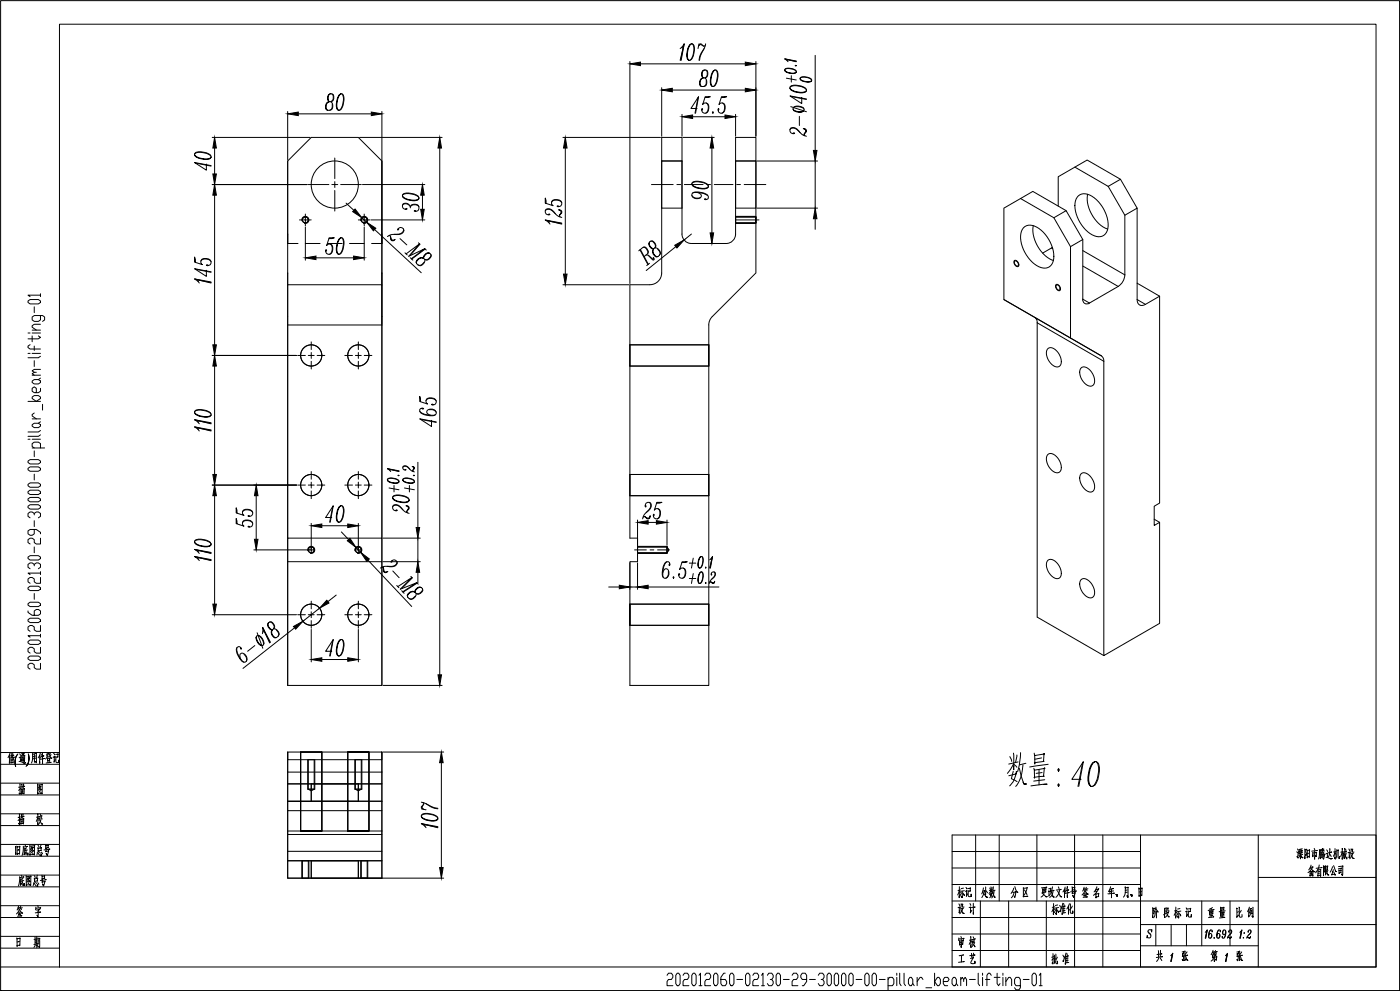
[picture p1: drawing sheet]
<svg xmlns="http://www.w3.org/2000/svg" width="2378mm" height="1682mm" viewBox="0 0 2378 1682" stroke-linecap="round" stroke-linejoin="round" font-family="sans-serif">
<defs><g id="words">
<text font-size="74.1" x="1710" y="1336">数量：40</text>
<g font-size="26.9">
<text x="1786" y="1554">标准化</text>
<text x="28" y="1610">日 期</text>
</g>
<g font-size="26.5">
<text x="25" y="1454">旧底图总号</text>
<text x="30" y="1506">底图总号</text>
<text x="1667" y="1525">处数</text>
<text x="1837" y="1525">签 名</text>
<text x="1785" y="1638">批 准</text>
<text x="1963" y="1633">共 1 张</text>
<text x="2056" y="1633">第 1 张</text>
</g>
<g font-size="26">
<text x="30" y="1401">描 校</text>
<text x="1626" y="1525">标记</text>
<text x="1717" y="1525">分 区</text>
<text x="1881" y="1525">年、月、日</text>
<text x="1626" y="1553">设 计</text>
<text x="27" y="1557">签 字</text>
<text x="1957" y="1560">阶 段 标 记</text>
<text x="1627" y="1609">审 核</text>
</g>
<g font-size="25.6">
<text x="1767" y="1525">更改文件号</text>
<text x="2051" y="1559">重 量</text>
</g>
<g font-size="25.1">
<text x="31" y="1349">描 图</text>
<text x="1627" y="1637">工 艺</text>
</g>
<text font-size="24.3" x="2100" y="1558">比 例</text>
<text font-size="20.3" x="2046" y="1594">16.692</text>
</g></defs>
<!-- layer: 0 -->
<g fill="none" stroke="#000" stroke-width="1.7">
<path d="M1 1h2376v1680h-2376zM101 41h2236v1600h-2236zM1160 80l-4 22M1161 78l-3 3M1162 74l-7 28M1174 74a14 14 0 0 0-7 12 15 15 0 0 0 3 16 8 8 0 0 0 8-8 17 17 0 0 0-2-20 8 8 0 0 0-7 8l-1 4a18 18 0 0 0 2 16M1176 74a26 26 0 0 1-4 28M1186 78l3-4h2l4 4M1187 77l2-1 6 2 3-1M1187 74l-1 8M1199 74l-3 8a42 42 0 0 0-8 20M1155 82l7-8-5 28"/>
<path d="M1196 82a36 36 0 0 0-9 20M1333 100l20 5M1385 94v161M1070 104v377M1088 108h178M1196 119a8 8 0 0 0-2 13l7-1a10 10 0 0 0 0-11l-2-1a8 8 0 0 0-7 5 8 8 0 0 0 2 8M1199 119a8 8 0 0 1-2 13 8 8 0 0 1 3 10 8 8 0 0 1-8 5 8 8 0 0 1-4-8 8 8 0 0 1 6-7 9 9 0 0 0-2 15M1214 119a14 14 0 0 0-7 12 15 15 0 0 0 3 16 8 8 0 0 0 8-8 17 17 0 0 0-2-20 8 8 0 0 0-7 8l-1 4a18 18 0 0 0 2 16M1216 119a26 26 0 0 1-4 28M1284 104v127M1333 119a16 16 0 0 0 20 3 10 10 0 0 0-13-6 5 5 0 0 0-7 3 18 18 0 0 0 20 3M1333 118a18 18 0 0 1 20 3"/>
<path d="M1336 101l2 2M1337 101l16 3M1351 111h2zM1353 104l-20-4 6 5M1200 136l-1 8-4 3M1336 133l17 3M1344 128v11M1359 134a16 16 0 0 0 20 3 10 10 0 0 0-12-7 5 5 0 0 0-8 4 18 18 0 0 0 20 3M1359 133a18 18 0 0 1 20 3M561 159a8 8 0 0 0-2 14l6-2a10 10 0 0 0 1-10l-3-2a8 8 0 0 0-6 5 8 8 0 0 0 2 9M563 159a8 8 0 0 1-1 14 8 8 0 0 1 3 9 8 8 0 0 1-8 5 8 8 0 0 1-1-13l3-1a9 9 0 0 0-2 14M579 159a18 18 0 0 0-8 18 7 7 0 0 0 5 10 14 14 0 0 0 7-12 15 15 0 0 0-2-16 8 8 0 0 0-7 8 24 24 0 0 0 1 20"/>
<path d="M581 159a26 26 0 0 1-5 28M1124 149v82M1142 153h124M1342 150a23 23 0 0 0 25 7l3-3a8 8 0 0 0-8-8l-4-1a15 15 0 0 0-16 3 8 8 0 0 0 8 7 24 24 0 0 0 20-1M1342 148a26 26 0 0 1 28 4M564 177l-1 8-3 2M1186 165l-5 27M1198 165l9-1h-9l-4 13a6 6 0 0 1 6-2 6 6 0 0 1 4 5 9 9 0 0 1-8 12 5 5 0 0 1-3-8v3M1200 175a11 11 0 0 1-1 17M1226 165l8-1h-8l-5 13a6 6 0 0 1 7-2 6 6 0 0 1 4 5 9 9 0 0 1-8 12 5 5 0 0 1-4-8v3M1227 175a11 11 0 0 1-1 17M1343 164l27 5"/>
<path d="M1362 165v11l-20-13 28 5M489 189v82M507 193h124M649 189v974M1158 194v37M1176 198h55M1184 184h-10l13-20-6 28M1211 189v3l-1-1zM1249 194v37M1343 181l27 9M1347 185a12 12 0 0 0 19 2v-2a10 10 0 0 0-10-6 10 10 0 0 0-9 6 16 16 0 0 0 18 4M1349 182a17 17 0 0 1 17 3"/>
<path d="M1358 197v16M1342 220a8 8 0 0 1 12 0l5 5M361 233h166M611 233h140M956 233h166M1160 233h53M1347 226l2-1 1 1a6 6 0 0 1-7-2 6 6 0 0 1 1-7 6 6 0 0 1 7 0l6 5a19 19 0 0 0 13 9M1366 228l4-5v-2l-2-2-3-1 3 3v2l-2 5 1 2M365 251v44M747 251v894M960 251v214M1209 251v144"/>
<path d="M331 263a23 23 0 0 0 25 7l3-3a8 8 0 0 0-8-8h-4a15 15 0 0 0-16 2 8 8 0 0 0 8 7l4 1a18 18 0 0 0 16-2M331 261a26 26 0 0 1 28 4M332 277l27 5M351 278v11l-20-13 28 5M489 273v140M649 273v140M1124 273v80h34v-80M1124 273h34M1249 273h35M1284 273v80h-35v-80M1286 273h103M1385 273v80"/>
<path d="M1826 284l21-12 56 32M361 313h161M616 313h106M1175 313a23 23 0 0 0 26 7l2-3a8 8 0 0 0-8-8h-4a15 15 0 0 0-16 2 8 8 0 0 0 8 7 24 24 0 0 0 20-1M1175 311a26 26 0 0 1 28 4M1882 316l-56-32-28 16v50M1882 316l21-12 29 49M1882 316l29 49M365 331v254M684 333a14 14 0 0 0 12 7 15 15 0 0 0 16-3 8 8 0 0 0-8-8h-4a15 15 0 0 0-16 2 8 8 0 0 0 8 7l4 1a18 18 0 0 0 16-2M684 331a26 26 0 0 1 28 4M718 331v24"/>
<path d="M1175 332a11 11 0 0 0 15 3M1177 328a34 34 0 0 1 25 4M1185 327a6 6 0 0 1 5 2 6 6 0 0 1 0 6 9 9 0 0 1-15-6l2-1a27 27 0 0 1 25 3l1 5-4 3-2-1 1-1 1 1M1734 337l20-12 57 33M1832 332a21 21 0 0 1 27 4 58 58 0 0 1 22 55 16 16 0 0 1-26 8 59 59 0 0 1-28-58zM1847 330a58 58 0 0 0 35 59M588 345l13 12M684 348a8 8 0 0 1 12 0M697 353a7 7 0 0 1 8-6 7 7 0 0 1 7 8 5 5 0 0 1-8 3h2M712 351a9 9 0 0 0-15 0 7 7 0 0 0-6-6 7 7 0 0 0-7 3 5 5 0 0 0 2 6 5 5 0 0 0 6 1h-3M926 358a8 8 0 0 1 12 0l6 5M928 345l-2-9v9l14 4a6 6 0 0 1-3-6 6 6 0 0 1 5-4 9 9 0 0 1 12 8 5 5 0 0 1-8 3l2-1 1 1"/>
<path d="M937 343a11 11 0 0 1 17 1M1286 353h103M1705 353l29-16 56 33 28 49v155l-113-66zM513 375a6 6 0 0 1 5-8 6 6 0 0 1 7 7 6 6 0 0 1-8 5M519 363v10h-10M524 373h-5v10M524 373h5M613 375a6 6 0 0 1 5-8 6 6 0 0 1 7 7 6 6 0 0 1-8 5M614 369l9 8M619 363v10h-10M624 373h-5v10M624 373h5"/>
<path d="M631 373h91M926 373l28 7M930 374l3 4M932 364l1-1 1 1a6 6 0 0 1-7-2 6 6 0 0 1 1-7 6 6 0 0 1 8 0l5 5a19 19 0 0 0 13 9M932 375l22 5M950 366l4-5v-2l-1-2-4-1 4 3v2l-3 5 2 2M954 379l-28-6 8 7M1249 368v10v-10M1249 378h35M1249 368h35M1249 379h35M1249 367h35"/>
<path d="M1284 368v10v-10M1385 371v18M1790 370l21-12 28 49-21 12M519 385v57M619 385v57M636 390l80 73M677 388v2h-2a6 6 0 0 1 7-4 6 6 0 0 1 4 6 6 6 0 0 1-5 5l-7 1a19 19 0 0 0-16 3M685 389a8 8 0 0 1-8 8l-7 1M1158 397a16 16 0 0 0 16 16h59a16 16 0 0 0 16-16M1158 397v-164h-34v230a20 20 0 0 1-20 20h-34v430h13v40h-13v210h134v-613l1-6 4-6 75-75v-230h-35v164M1174 397l-12 10M1738 387a19 19 0 0 1 27 1 59 59 0 0 1 24 55 17 17 0 0 1-28 8 58 58 0 0 1-26-59z"/>
<path d="M1755 383a58 58 0 0 0 34 59M559 405l9-1h-9l-4 13a6 6 0 0 1 6-3 6 6 0 0 1 4 6 9 9 0 0 1-8 12 5 5 0 0 1-3-8l1 1-1 1M561 414a11 11 0 0 1-1 18M579 404a23 23 0 0 0-7 25l3 3a8 8 0 0 0 8-8 18 18 0 0 0-2-20 8 8 0 0 0-7 8 24 24 0 0 0 1 20M581 404a26 26 0 0 1-5 28M660 400l3 1 2 5 2 2 4-2-3 3h-2l-2-2-1-6M680 405l11 11M711 412l2 3-16 19M1092 420a9 9 0 0 1 8 11M1103 411a8 8 0 0 0 7 11l4-4a8 8 0 0 0-9-9 8 8 0 0 0-2 9 8 8 0 0 0 7 4M1105 409a8 8 0 0 1 7 12 8 8 0 0 1 9 5 8 8 0 0 1-4 10 8 8 0 0 1-7-5 8 8 0 0 1 0-9 9 9 0 0 0 7 14M1148 419l-50 40"/>
<path d="M1788 420l-2 1M1839 407v101M537 438h64M688 429l4 4M690 431l23-17-19 21 28-13-23 17M697 437l4 5M722 422l2 3M722 423l-23 17M730 430a8 8 0 0 0-11 8l6 4a11 11 0 0 0 8-8l-1-2a8 8 0 0 0-9-1 8 8 0 0 0-4 7M732 432a8 8 0 0 1-11 8 8 8 0 0 1-4 9 8 8 0 0 1-9-2 8 8 0 0 1 8-10l3 1a9 9 0 0 0-11 9M1085 426l7-6a8 8 0 0 1 8 11l-6 5M1087 424l14 25"/>
<path d="M1088 424l13 25M1097 433h4l9 9 1-2-1-3M1101 433l7 6h3l-1-1M1117 422l4 7-1 4M1786 421l-15 9M1786 421l2 1M1839 425l72 42M332 445l-1-9v9l13 4a6 6 0 0 1-3-6 6 6 0 0 1 6-4 9 9 0 0 1 12 8 6 6 0 0 1-8 3h2M332 457l27 5M341 443a11 11 0 0 1 18 1M351 459v10l-20-13 28 5M721 445l-6 5h-5"/>
<path d="M1103 447l-4 4M1723 442a6 6 0 0 1 7 4 6 6 0 0 1-1 7 7 7 0 0 1-6-11zM1724 443a6 6 0 0 1 5 9 6 6 0 0 1-5-9zM1839 452l60 34M331 473l28 7M335 474l2 4M336 475l23 5M359 479l-28-6 8 7M649 463v-190l-40-40h-80l-40 40v890h160v-210h-160v-40h160v40M1911 467l-3 10-9 9M1911 467v-102l21-12v155M69 499v4"/>
<path d="M956 483h112M1794 483a6 6 0 0 1 6 3 6 6 0 0 1-1 8 7 7 0 0 1-5-11zM1795 484a6 6 0 0 1 5 8 6 6 0 0 1-5-8zM1899 486l-48 28M1932 481l38 22M48 511l3-3h14l4 3v2l-4 3h-14l-3-3zM69 501h-21l3 2M1705 508l166 96M1839 508a7 7 0 0 0 4 7 7 7 0 0 0 8-1M1839 508l12 6M1932 508a9 9 0 0 0 4 10 9 9 0 0 0 10-1l24-14v351l-9 5v33l9-5v171l-95 55v-500M1932 508l14 9"/>
<path d="M58 521v10M69 536v7l-4 2h-7l-3-2v-5l3-2h14l4 2v5l-4 2M1758 539l3 4 1 5M69 550h-11l-3 3v2l7 5M489 552h160M1762 548l113 65M1762 548v499l113 66M48 565h3M55 570v10M55 565h14M55 560h14M65 570l4 3-4 2h-17"/>
<path d="M1818 574l53 30M48 600h3M51 585l-3 2v3l3 2h18M55 600h14M58 587v8M529 598v5h-5M529 580v13M609 598v5h-5M609 580v13M1070 585h134M1780 591a15 15 0 0 1 19 10 16 16 0 0 1 0 21 17 17 0 0 1-19-12l-3-9 1-6zM58 612v10"/>
<path d="M69 605l-4 2h-17M361 603h143M506 603h13M529 613v13M534 603h-5v5M539 603h13M586 603h13M609 613v13M614 603h-5v5M619 603h13M1871 604l3 4 1 5M55 637h14"/>
<path d="M62 632h-4l-3 2 3 3M69 627h-11l-3 2 3 3M365 621v184M1070 621h134M1204 621v-36v36M1836 625a13 13 0 0 1 18 7 18 18 0 0 1 2 22 15 15 0 0 1-18-9l-3-7-1-6zM55 647l3-3h7l4 3v2l-4 3h-7l-3-3zM69 659v5l-4 2h-7l-3-2v-5l3-2 4 2v7M69 642l-4 2M55 674l3-3h7l4 3v2l-7 5-7-5zM724 680a11 11 0 0 1 17 1M48 681h21"/>
<path d="M72 686v10M331 699a26 26 0 0 1 28 4M713 698a27 27 0 0 0 27 6M714 681l-1-8v8l13 5a6 6 0 0 1-2-6 6 6 0 0 1 5-5 9 9 0 0 1 12 8 5 5 0 0 1-8 4l1-1 2 1M717 694h3l-3-1-4 2a8 8 0 0 0 8 9l4 1a13 13 0 0 0 16-3 9 9 0 0 0-7-8 9 9 0 0 0-9 4 7 7 0 0 0 7 7M729 695a11 11 0 0 1 12 5M55 711h14M58 701l-3 3v2l7 5M69 716l-4 2M331 700a23 23 0 0 0 25 7l3-2a8 8 0 0 0-8-8l-4-1a15 15 0 0 0-16 3 8 8 0 0 0 8 7h4a18 18 0 0 0 16-1M331 712l28 7M335 713l2 4"/>
<path d="M336 714l23 5M359 718l-28-6 8 7M714 712l27 5M733 713v11l-20-13 28 5M55 721l3-3h7l4 3v2l-4 3h-7l-3-3zM69 738l-4 3h-17M69 731l-4 2h-17M331 725l28 7M335 725l2 4M336 726l23 5M359 730l-28-5 8 7M48 746h3"/>
<path d="M55 746h14M55 760h21M58 760l-3-2v-5l3-3h7l4 3v7M58 765v10M1780 771a15 15 0 0 1 19 10 16 16 0 0 1 0 21 18 18 0 0 1-20-15l-2-10zM48 795l3-3h14l4 3v2l-4 3h-14l-3-3zM48 783l3-3h14l4 3v2l-4 3h-14l-3-3zM658 796l20 4M661 796l2 3M662 797l16 3M678 799l-20-3 6 4M684 793a5 5 0 0 1 9 0l3 4"/>
<path d="M688 797h2a4 4 0 0 1-5-1 4 4 0 0 1 1-5 4 4 0 0 1 5 0l3 3a14 14 0 0 0 10 7M701 799l3-3v-2l-4-2 3 2-2 5 1 1M710 785v110M58 805v10M529 818v5h-5M529 800v13M609 818v5h-5M609 800v13M658 815a16 16 0 0 0 20 3 10 10 0 0 0-12-7 5 5 0 0 0-8 4 18 18 0 0 0 20 3M658 814a18 18 0 0 1 20 3M676 807h2zM684 815a16 16 0 0 0 20 3 10 10 0 0 0-12-7 5 5 0 0 0-8 4 18 18 0 0 0 20 3"/>
<path d="M684 814a18 18 0 0 1 20 3M702 807h2zM1070 805h134M1204 805v36h-134M1836 804a13 13 0 0 1 18 8 18 18 0 0 1 2 22 15 15 0 0 1-18-10l-3-6-1-7zM48 834l3-2h14l4 2v3l-4 2h-14l-3-2zM48 822l3-2h14l4 2v3l-4 2h-14l-3-2zM361 823h143M506 823h13M529 833v13M534 823h-5v5M539 823h13"/>
<path d="M586 823h13M609 833v13M614 823h-5v5M619 823h13M661 828l17 3M669 824v11M687 828l17 3M695 824v11M48 859l3-2h14l4 2v3l-4 2h-14l-3-2zM48 847l3-3h14l4 3v2l-4 3h-14l-3-3zM365 841v184M435 841v74"/>
<path d="M565 860l-5 26M579 858a23 23 0 0 0-7 26l3 2a8 8 0 0 0 8-8 18 18 0 0 0-2-20 8 8 0 0 0-7 8 24 24 0 0 0 1 20M581 858a26 26 0 0 1-5 28M667 845a18 18 0 0 0 17 8 7 7 0 0 0 11-5 14 14 0 0 0-12-7 15 15 0 0 0-16 3 8 8 0 0 0 8 7 24 24 0 0 0 20-1M667 844a26 26 0 0 1 28 4M1097 858v3a6 6 0 0 1 1-8 6 6 0 0 1 8 2 6 6 0 0 1-1 7l-4 5a19 19 0 0 0-10 14M1103 853a8 8 0 0 1 0 12l-5 5M1116 854l8-1h-8l-5 13a6 6 0 0 1 7-3 6 6 0 0 1 4 6 9 9 0 0 1-8 12 5 5 0 0 1-3-8v1v1M58 874v-2l-3-3h-4l-3 3v4l3 3M58 872l4-3h3l4 3v4l-4 3M403 871l-2-9v9l13 4a6 6 0 0 1-2-6 6 6 0 0 1 5-5 9 9 0 0 1 12 8 5 5 0 0 1-8 4h3M412 869a11 11 0 0 1 17 1"/>
<path d="M563 878h-10l13-20-5 28M667 860a8 8 0 0 1 12 0l5 5M672 866l2-1 1 1a6 6 0 0 1-7-2 6 6 0 0 1 1-7 6 6 0 0 1 7 0l6 5a19 19 0 0 0 13 9M691 868l4-4v-3l-1-2-4-1 4 3v3l-3 4 1 2M1095 877l4 4h3l2-2v-4l-2 4h-3l-4-2-3 1M1117 863a11 11 0 0 1 0 18M58 899v7l-3 3h-4l-3-3v-5l3-2h11l7 5v2M58 884v10M403 889l-2-9v9l13 4a6 6 0 0 1-2-6 6 6 0 0 1 5-4 9 9 0 0 1 12 7 5 5 0 0 1-8 4h3M412 887a11 11 0 0 1 17 1M529 888v43M547 892h44"/>
<path d="M609 888v43M1083 883v42M1101 887h14M1133 883v42M1961 881l9 6M69 913v10h-7l-4-2v-5l-3-3h-4l-3 3v5l3 2M331 919a26 26 0 0 1 28 4M489 913v-430h160v430M580 903l12 13M651 913h63M710 913v40M58 928v10"/>
<path d="M331 920a23 23 0 0 0 25 7l3-2a8 8 0 0 0-8-8 18 18 0 0 0-20 2 8 8 0 0 0 8 7 24 24 0 0 0 20-1M331 933l28 6M335 933l2 4M336 934l23 5M359 938l-28-5 8 6M431 933h96M523 935a6 6 0 0 1 5-8 6 6 0 0 1 7 7 6 6 0 0 1-8 5M529 928v5h-5M534 933h-5v5M603 935a6 6 0 0 1 5-8 6 6 0 0 1 7 7 6 6 0 0 1-8 5M605 929l8 9M609 928v5h-5"/>
<path d="M614 933h-5v5M1083 928h50l3 5-3 5h-50M1083 927h50v12h-50M1083 928h50M1083 938h50M1083 928v10M1133 928l3 5-3 5M1133 928v10M48 946l3-3h14l4 3v2l-4 3h-14l-3-3zM58 958l4-3h3l4 3v5l-4 2M331 945l28 7M335 946l2 3"/>
<path d="M336 946l23 5M359 950l-28-5 8 7M625 951l74 78M651 953h63M666 952v2h-2a6 6 0 0 1 7-3 6 6 0 0 1 4 6 6 6 0 0 1-6 4l-7 1a19 19 0 0 0-16 2M674 953a8 8 0 0 1-9 8h-7M1070 955v45M1083 955v45M1133 953a27 27 0 0 0-6 27M1137 957v3l1-3-3-4a8 8 0 0 0-8 8l-1 4a13 13 0 0 0 2 16 9 9 0 0 0 8-6 9 9 0 0 0-3-10 7 7 0 0 0-7 7M1159 955l8-2h-8l-5 14a6 6 0 0 1 7-3 6 6 0 0 1 4 5 9 9 0 0 1-8 12 5 5 0 0 1-3-8v2v1M1171 956h11"/>
<path d="M1178 947l-3 17M1191 945a16 16 0 0 0-3 19 10 10 0 0 0 7-12 5 5 0 0 0-4-7 18 18 0 0 0-3 19M1192 945a18 18 0 0 1-3 19M1205 950l5-5-3 19M1209 948l-3 16M1210 947l-3 2M1210 945l-5 19M1780 951a15 15 0 0 1 19 9 16 16 0 0 1 0 22 18 18 0 0 1-20-16l-2-9zM58 960v-2l-3-3h-4l-3 3v5l3 2M69 973h-21l3 2M69 970v5M649 963l2 1 1 5 2 2 5-1-4 2h-2l-2-2v-6"/>
<path d="M667 969l11 12M698 978l2 3-18 18M710 971v18M1135 969a11 11 0 0 1-4 12M1144 979v2zM1160 964a11 11 0 0 1 0 17M1178 974l-3 16M1191 971a16 16 0 0 0-3 19 10 10 0 0 0 7-12 5 5 0 0 0-4-7 18 18 0 0 0-3 19M1192 971a18 18 0 0 1-3 19M1199 962v2zM1209 974v2a4 4 0 0 1 1-5 4 4 0 0 1 5 1 4 4 0 0 1 0 5l-3 4a14 14 0 0 0-7 9M1213 971a5 5 0 0 1 0 8l-4 4"/>
<path d="M48 997l3-2h14l4 2v3l-4 2h-14l-3-2zM69 980v10h-7l-4-2v-5l-3-3h-4l-3 3v5l3 2M674 994l4 4M676 996l24-16-20 20 28-11-24 16M708 989l2 3M709 990l-24 15M716 997a8 8 0 0 0-11 8l2 2a7 7 0 0 0 8 0 7 7 0 0 0 3-8 8 8 0 0 0-9-1 8 8 0 0 0-4 7M718 999a8 8 0 0 1-11 8 8 8 0 0 1-5 9 8 8 0 0 1-10-3 8 8 0 0 1 4-8 8 8 0 0 1 9 0 9 9 0 0 0-13 8M1034 996h18M1070 996h13M1101 996h120M1171 982h11"/>
<path d="M1199 988v2zM1207 988l3 2h2l2-3-2 2-5-1h-2M1836 984a13 13 0 0 1 18 7 18 18 0 0 1 2 23 15 15 0 0 1-18-10l-3-7-1-6zM58 1007v10M571 1010l-14 11M682 1003l4 4M706 1012l-7 5-4-1M48 1037v2l7 5h10l4-2v-5l-4-3h-3l-4 3v7M48 1025l3-3h14l4 3v2l-4 3h-14l-3-3zM529 1038v5h-5M529 1020v13M543 1032l-28 23"/>
<path d="M609 1038v5h-5M609 1020v13M1070 1025v36v-36M1070 1025h134v36h-134M48 1052l3-3h14l4 3v2l-4 3h-14l-3-3zM361 1043h143M456 1057a8 8 0 0 0 7 12l4-5a10 10 0 0 0-6-9l-3 1a8 8 0 0 0-2 8 8 8 0 0 0 7 5M458 1056a8 8 0 0 1 7 11 8 8 0 0 1 8 6 8 8 0 0 1-3 9 8 8 0 0 1-8-4 8 8 0 0 1 1-9 9 9 0 0 0 7 13M506 1043h13M529 1053v13M534 1043h-5v5M539 1043h13"/>
<path d="M586 1043h13M609 1053v13M614 1043h-5v5M619 1043h13M69 1079h-21l3 2M69 1062v10h-7l-4-3v-5l-3-2h-4l-3 2v5l3 3M69 1076v5M436 1080a12 12 0 0 0 10 16l1-1a12 12 0 0 0-10-16l-1 1a16 16 0 0 0 8 16M437 1074l9 26M439 1079a17 17 0 0 1 8 16M446 1076v-11l13 25M446 1065l12 26"/>
<path d="M448 1069l-1 4M448 1070l11 21M469 1069l4 7-1 4M500 1066l-87 69M529 1068v55M609 1068v55M48 1089l3-3h14l4 3v2l-4 3h-14l-3-3zM69 1099v10h-7l-4-3v-5l-3-2h-4l-3 2v5l3 3M403 1099a27 27 0 0 0 11 25M408 1100l1 1 1 1-1-3-4-1a8 8 0 0 0-2 11l2 4a13 13 0 0 0 11 11 9 9 0 0 0 3-10 9 9 0 0 0-9-5 7 7 0 0 0-1 9M433 1096l-12 9M565 1087l-5 26"/>
<path d="M579 1085a23 23 0 0 0-7 26l3 2a8 8 0 0 0 8-8 18 18 0 0 0-2-20 8 8 0 0 0-7 8 24 24 0 0 0 1 20M581 1085a26 26 0 0 1-5 28M48 1116l3-2h14l4 2v2l-4 3h-14l-3-3zM414 1110a11 11 0 0 1 4 12M547 1119h44M563 1105h-10l13-20-5 28M69 1126v10h-7l-4-3v-5l-3-2h-4l-3 2v5l3 3M651 1163h100M1 1277h100M17 1278l-3 8M19 1278v8M22 1278l-1 8"/>
<path d="M31 1280a20 20 0 0 0-4 21l-1-9 3-10M33 1279l2 3M37 1279l4-1-2 3-1-1 2 2M55 1279v9l-2 7M58 1280l1 14v-3M69 1278l-4 8M70 1280l-1 7M72 1277v19v-4M83 1278l3 9h2l-2-2M85 1278l-1 2M91 1279l2 2v-1M489 1276h160v13h-160z"/>
<path d="M591 1276h36v134h-36h36h-36zM627 1276h-36h36M649 1276v134M651 1276h103M1 1297h100M16 1281v15v-4M18 1288l1 7 3-1v1l1-7-4 1M21 1291h-2M23 1282h1l-6 1M23 1286l2-1-8 1M32 1292l9 4 3-1h-4M33 1286l3-1-2 7"/>
<path d="M37 1282v10v-3M37 1283l5-1v11l-2-2M39 1283v9v-3M41 1285l-3 1M41 1288h-3M46 1299l3-11-1-8a21 21 0 0 1-4 21M55 1280l7-1v16l-2-2 2 1M61 1283l-5 1M61 1287l-5 1M67 1282v14v-3M73 1283h2l-5 1M74 1288l2-1-7 2"/>
<path d="M79 1280l3-1-5 9M79 1281l1 3M80 1286l1 5 4-1v-4l-4 2M81 1291v3M84 1291l-1 3M84 1284l-3 1M85 1294h2l-9 1M87 1281l-2 2M90 1285h3l-1 9 2-5M95 1281l4-1v5h-4M95 1284v9l5 1v-4v4M523 1289v50h12v-50"/>
<path d="M603 1289v50h12v-50M750 1294v179M1 1329h100M524 1339l5 4 5-4M524 1339v-50h10v50M524 1339h10M604 1339l5 4 5-4M604 1339v-50h10v50M604 1339h10M649 1330h-120v30M1 1349h100M489 1360v16h160v-16"/>
<path d="M529 1360h-40h160M529 1360h120M609 1360v-30h-120h160v-20h-160v-34v140M489 1376v69h160v-69M716 1362l8 2a43 43 0 0 0 20 8M716 1373l8 2M718 1362l2 1-3 6 1 4M720 1365l-4 4v2l4 3M724 1364a35 35 0 0 0 20 9M1 1381h100M716 1386a23 23 0 0 0 25 7l3-3a8 8 0 0 0-8-8l-4-1a15 15 0 0 0-16 3 8 8 0 0 0 8 7l4 1a18 18 0 0 0 16-2M716 1384a26 26 0 0 1 28 4"/>
<path d="M716 1398l28 7M720 1399l2 3M721 1400l23 4M1 1401h100M489 1410h160M511 1410v-134h36v134M511 1410h36h-36M649 1410v6h-160v75h40v-30M649 1416v75M744 1403l-28-5 8 7M1617 1417h720v224h-720zM1657 1417v112"/>
<path d="M1697 1417v112M1761 1417v112M1825 1417v224M1873 1417v224M1937 1417v224M2137 1417v224M1 1433h100M2284 1440v1a27 27 0 0 0 3 17l1-3M1 1453h100M489 1445v46h265M649 1445v16h-160h160M1617 1445h320"/>
<path d="M2203 1446l1 2M2204 1441l1 2M2206 1445l-2 10-1-1M2206 1444l1 6v-2l5-1v-4l-5 2M2208 1442v6M2208 1451l-3 6M2209 1448v10v-3M2210 1451l2 5h1l-2-1M2210 1441v7M2212 1441l-6 1M2213 1450l-7 2M2216 1441l1 17v-4"/>
<path d="M2217 1442h2l-1 4 1 3-1 3-1-2 1 2M2220 1442l1 14v-2h2h-1M2221 1444l4-1-1 12-1-1M2223 1448l-2 1M2230 1447v7v-3M2230 1448l7-1-1 7-2-2 2 2M2232 1440l1 3M2233 1445v13v-3M2237 1444h1l-10 1M2241 1442v10l-1 6M2241 1443h3l-1 15-1-2M2242 1450h-1"/>
<path d="M2242 1446l-1 1M2245 1441v2M2245 1450l3-1-1 4M2245 1451v3l5-1-2 5-1-1M2247 1440l-3 11M2248 1447l2 3h1M2248 1455l-4 1M2249 1441l-1 2M2249 1443l-5 1M2249 1446l-5 1M2252 1449l3-1-1 7M2252 1455l9 3 2-1h-3"/>
<path d="M2254 1442l1 3M2258 1449l3 5M2259 1441l-1 9-2 5M2261 1446h1l-6 1M2268 1440v18v-3M2268 1448l1 2M2268 1447l-3 6M2270 1445l-5 1M2271 1442l-1 11-1 5M2271 1444l3-1-1 12 1 1h1v-2v3M2280 1440v19v-3M2280 1447l-3 7"/>
<path d="M2280 1447l1 2M2281 1445l-3 1M2282 1448l-1 9M2283 1447l1 11-1-3M2284 1450l-3 1M2286 1441v3M2286 1445h1l-5 1M2287 1447l-3 8M2290 1447h2l-1 9 2-3M2291 1441l2 3M2295 1450l3 7h2l-2-1M2295 1449l3-1-6 10"/>
<path d="M2295 1441l-2 8M2295 1442l3-1-1 1a2.4 2.4 0 0 0 0 3 2.4 2.4 0 0 0 3 1M513 1461v30M525 1461v30M529 1461h80v30h-80zM613 1461v30M625 1461v30M1617 1473h320M2226 1472l4-1-8 10M2226 1473l6 7 2-1h-9v8v-1l5-1v2v-8M2227 1468l-4 8M2228 1479v6"/>
<path d="M2239 1476v11v-2M2239 1476h5l-1 11-1-2 1 2M2241 1468l-1 5-5 8M2242 1479h-3M2244 1473h2l-10 1M2248 1469v17v-2M2248 1471l3-1-1 10-1-1 1 1M2251 1469v16l2-3M2252 1471l3-1v6l-3 1M2253 1477l2 8h2l-2-1M2254 1473h-2M2256 1477l-2 3"/>
<path d="M2263 1471l-3 9M2265 1476l-3 9 5-1M2265 1469l4 10h1l-2-1M2274 1471l7-1-1 16-1-3 1 3M2274 1476l1 7v-1l3-1v-4l-3 1M2278 1474h1l-6 1M1 1485h100M514 1491v-30h10v30M614 1491v-30h10v30M2137 1489h200M2229 1482h-3M2242 1482h-3"/>
<path d="M2266 1480l2 6v-2M1 1505h100M1617 1501h320M1 1537h100M1617 1529h520M1665 1529v112M1713 1529v112M1777 1529v112M2041 1529v76M2089 1529v76M1 1557h100M1617 1557h320"/>
<path d="M1937 1569h400M1956 1579l1-1-1 4a3 3 0 0 0-4-4 3 3 0 0 0-1 5l4 4M1963 1569v36M1989 1569v36M2015 1569v36M2109 1578l-3 14M2123 1578l2 4-4 5M1 1589h100M1617 1585h320M1950 1581l4 4a4 4 0 0 1 1 5 4 4 0 0 1-5 1l-1-3-1 4 1-1M2106 1582l3-4-2 14M2109 1581l-3 11"/>
<path d="M2109 1580l-2 2M2112 1591v1zM2113 1583v1zM2119 1590l4 2 1-2-1 2-4-2-1 1M2120 1581v1a2.8 2.8 0 0 1 1-3 2.8 2.8 0 0 1 4 0 2.8 2.8 0 0 1 0 4l-6 5-1 4M1 1609h100M1617 1613h320M1937 1605h200M1 1641h100M1133 1655l3-3h4l3 3v4l-3 3h-4l-3 4v7h10M1150 1652h3l2 3v14l-2 4h-3l-2-4v-14zM1160 1655l3-3h5l2 3v4l-2 3h-5l-3 4v7h10"/>
<path d="M1178 1652h2l2 3v14l-2 4h-2l-3-4v-14zM1187 1655l3-3v21M1197 1655l3-3h5l2 3v4l-2 3h-5l-3 4v7h10M1215 1652h2l3 3v14l-3 4h-2l-3-4v-14zM1232 1652h-3l-5 7v10l3 4h5l2-4v-3l-2-4h-8M1242 1652h2l3 3v14l-3 4h-2l-3-4v-14zM1269 1652h2l3 3v14l-3 4h-2l-3-4v-14zM1279 1655l2-3h5l3 3v4l-3 3h-5l-2 4v7h10M1294 1655l2-3v21M1303 1655l3-3h5l2 3v4l-2 3h-3M1321 1652h2l3 3v14l-3 4h-2l-3-4v-14zM1345 1655l3-3h5l2 3v4l-2 3h-5l-3 4v7h10"/>
<path d="M1390 1655l2-3h5l3 3v4l-3 3h-2M1407 1652h3l2 3v14l-2 4h-3l-2-4v-14zM1420 1652h2l2 3v14l-2 4h-2l-3-4v-14zM1432 1652h2l3 3v14l-3 4h-2l-3-4v-14zM1444 1652h3l2 3v14l-2 4h-3l-2-4v-14zM1471 1652h3l2 3v14l-2 4h-3l-2-4v-14zM1484 1652h2l3 3v14l-3 4h-2l-3-4v-14zM1508 1659v21M1523 1652v3M1523 1659v14M1528 1652v17l3 4M1536 1652v17l2 4"/>
<path d="M1546 1659h2l2 3v7l-2 4h-2l-3-4v-7zM1558 1659v14M1588 1652v21M1592 1659h3l2 3v7l-2 4h-3l-4-7zM1620 1659h2l3 3v7l-3 4h-2l-3-4v-7zM1632 1659v14M1662 1652v17l2 4M1669 1652v3M1669 1659v14M1684 1655l-3-3h-2l-3 3v18M1689 1659h10M1694 1652v17l2 4 3-4"/>
<path d="M1704 1652v3M1704 1659v14M1709 1659v14M1755 1652h3l2 3v14l-2 4h-3l-2-4v-14zM1765 1655l3-3v21M1187 1673h5M1252 1662h10M1294 1673h5M1311 1662l2 4v3l-2 4h-5l-3-4M1331 1662h10M1370 1662h-7l-3-3v-4l3-3h5l2 3v11l-5 7h-2M1375 1662h10"/>
<path d="M1397 1662l3 4v3l-3 4h-5l-2-4M1454 1662h10M1494 1662h10M1508 1662l3-3h5l2 3v7l-2 4h-8M1550 1669l3 4M1568 1662l-3-3h-2l-5 7M1573 1677h10M1602 1666h8l2-4-2-3h-5l-3 3v7l3 4h5M1625 1669l2 4M1632 1662l2-3 3 3v4M1637 1662l2-3 3 3v11M1647 1662h10"/>
<path d="M1674 1662h7M1709 1666l4-7h3l2 3v11M1733 1673h-7l-3-4v-7l3-3h5l2 3v15l-2 3h-5l-3-3M1738 1662h10M1765 1673h5"/>
<circle cx="569" cy="313" r="40"/>
<circle cx="519" cy="373" r="5"/>
<circle cx="619" cy="373" r="5"/>
<circle cx="529" cy="603" r="18"/>
<circle cx="609" cy="603" r="18"/>
<circle cx="529" cy="823" r="18"/>
<circle cx="609" cy="823" r="18"/>
<circle cx="529" cy="933" r="5"/>
<circle cx="609" cy="933" r="5"/>
<circle cx="529" cy="1043" r="18"/>
<circle cx="609" cy="1043" r="18"/>
</g>
<path d="M489 413h17M519 413h25M556 413h25M594 413h25M631 413h18" fill="none" stroke="#000" stroke-width="1.7"/>
<!-- layer: 0 -->
<g fill="#000" stroke="#000" stroke-width="1.7">
<path d="M1070 108l18-3v6zM1266 105l18 3-18 3zM1124 153l18-3v6zM1266 150l18 3-18 3zM489 193l18-3v6zM631 190l18 3-18 3zM1158 198l18-3v6zM1231 195l18 3-18 3zM365 233l3 18h-6zM747 233l3 18h-6zM960 233l3 18h-6zM1209 233l3 18h-6z"/>
<path d="M1382 255h6l-3 18zM362 295h6l-3 18zM365 313l3 18h-6zM718 313l3 18h-6zM603 355l11 14-15-10zM715 355h6l-3 18zM1385 353l3 18h-6zM623 377l15 10-4 5zM1206 395h6l-3 18zM1146 416l16-9-12 14zM519 438l18-3v6zM601 435l18 3-18 3z"/>
<path d="M957 465h6l-3 18zM362 585h6l-3 18zM365 603l3 18h-6zM362 805h6l-3 18zM365 823l3 18h-6zM435 823l3 18h-6zM529 892l18-3v6zM591 889l18 3-18 3zM707 895h6l-3 18zM1083 887l18-3v6zM1115 884l18 3-18 3zM432 915h6l-3 18z"/>
<path d="M590 918l4-4 11 15zM613 938l14 11-4 4zM710 953l3 18h-6zM1052 993l18 3-18 3zM1083 996l18-3v6zM555 1019l4 4-16 9zM362 1025h6l-3 18zM499 1063l16-8-13 13zM529 1119l18-3v6zM591 1116l18 3-18 3zM744 1145h6l-3 18zM750 1276l3 18h-6z"/>
<path d="M747 1473h6l-3 18z"/>
</g>
<g fill="none" stroke="#000" stroke-width="1.7">
<path d="M569 268v35M524 313h35M569 308v5h-5M574 313h-5v5M579 313h35M1107 313h36M1150 313h6M1162 313h32M1201 313h6M1213 313h32M1251 313h7M1264 313h37"/>
<path d="M569 323v35M1249 373h40M1078 933h20M1104 933h7M1117 933h20"/>
</g>
<use href="#words"/>
</svg>
